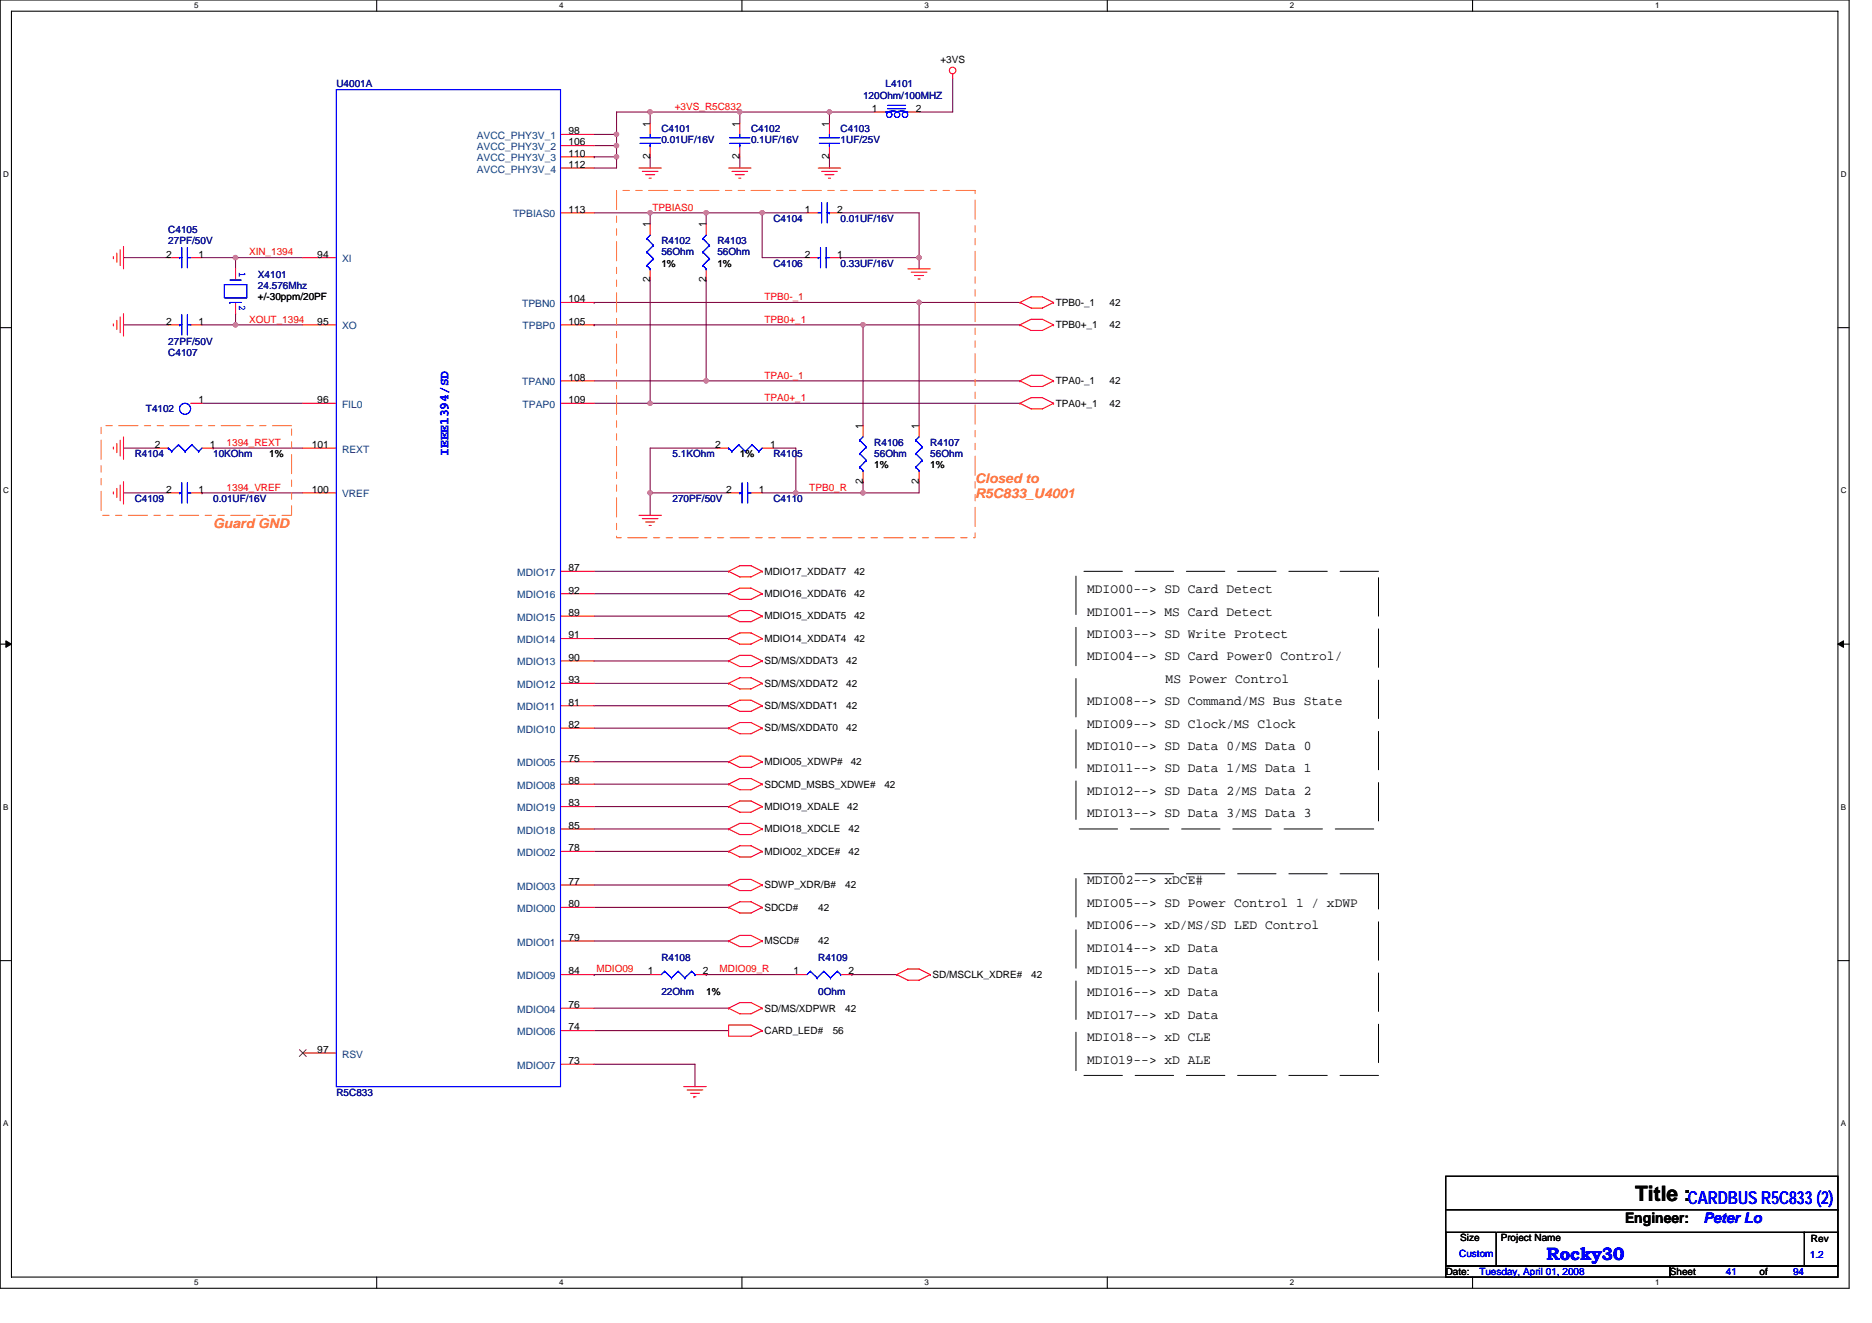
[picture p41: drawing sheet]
<svg xmlns="http://www.w3.org/2000/svg" width="297mm" height="210mm" viewBox="0 0 297 210" stroke-linecap="round" stroke-linejoin="round" font-family="sans-serif">
<defs><g id="words">
<text font-size="3.4" x="259.5" y="190.7">Title :</text>
<g font-size="2.8" fill="#00f">
<text x="267.8" y="191.1">CARDBUS R5C833 (2)</text>
<text x="245.4" y="200">Rocky30</text>
</g>
<text font-size="2.3" x="257.8" y="194.2">Engineer:</text>
<text font-size="2.3" fill="#00f" x="270.3" y="194.1">Peter Lo</text>
<text font-size="2.1" fill="#00f" x="71.2" y="72.4" transform="rotate(-90 71.2 72.4)">IEEE1394/SD</text>
<g font-size="2.1" fill="#ff8000">
<text x="154.7" y="76.6">Closed to</text>
<text x="33.8" y="83.7">Guard GND</text>
<text x="154.7" y="79.1">R5C833_U4001</text>
</g>
<g font-size="2.1">
<text x="172.5" y="94.1">MDIO00--&gt; SD Card Detect</text>
<text x="172.5" y="101.3">MDIO03--&gt; SD Write Protect</text>
<text x="172.5" y="97.7">MDIO01--&gt; MS Card Detect</text>
<text x="172.5" y="104.8">MDIO04--&gt; SD Card Power0 Control/</text>
<text x="172.5" y="111.9">MDIO08--&gt; SD Command/MS Bus State</text>
<text x="185" y="108.4">MS Power Control</text>
<text x="172.5" y="115.5">MDIO09--&gt; SD Clock/MS Clock</text>
<text x="172.5" y="119">MDIO10--&gt; SD Data 0/MS Data 0</text>
<text x="172.5" y="122.6">MDIO11--&gt; SD Data 1/MS Data 1</text>
<text x="172.5" y="129.7">MDIO13--&gt; SD Data 3/MS Data 3</text>
<text x="172.5" y="126.2">MDIO12--&gt; SD Data 2/MS Data 2</text>
<text x="172.5" y="143.9">MDIO05--&gt; SD Power Control 1 / xDWP</text>
<text x="172.5" y="140.4">MDIO02--&gt; xDCE#</text>
<text x="172.5" y="147.5">MDIO06--&gt; xD/MS/SD LED Control</text>
<text x="172.5" y="154.6">MDIO15--&gt; xD Data</text>
<text x="172.5" y="151">MDIO14--&gt; xD Data</text>
<text x="172.5" y="158.2">MDIO16--&gt; xD Data</text>
<text x="172.5" y="161.7">MDIO17--&gt; xD Data</text>
<text x="172.5" y="165.3">MDIO18--&gt; xD CLE</text>
<text x="172.5" y="168.8">MDIO19--&gt; xD ALE</text>
</g>
<g font-size="1.6">
<text x="149.2" y="9.9">+3VS</text>
<text x="138.4" y="17.8">1</text>
<text x="145.3" y="17.8">2</text>
<text x="90.2" y="21.3">98</text>
<text x="90.2" y="23.1">106</text>
<text x="103.1" y="20.1" transform="rotate(-90 103.1 20.1)">1</text>
<text x="117.4" y="20.1" transform="rotate(-90 117.4 20.1)">1</text>
<text x="131.6" y="20.1" transform="rotate(-90 131.6 20.1)">1</text>
<text x="90.2" y="24.9">110</text>
<text x="90.2" y="26.6">112</text>
<text x="103.1" y="25.3" transform="rotate(-90 103.1 25.3)">2</text>
<text x="117.4" y="25.3" transform="rotate(-90 117.4 25.3)">2</text>
<text x="131.6" y="25.3" transform="rotate(-90 131.6 25.3)">2</text>
<text x="90.2" y="33.8">113</text>
<text x="127.7" y="33.8">1</text>
<text x="132.9" y="33.8">2</text>
<text x="26.3" y="40.9">2</text>
<text x="31.5" y="40.9">1</text>
<text x="50.4" y="40.9">94</text>
<text x="103.1" y="36.1" transform="rotate(-90 103.1 36.1)">1</text>
<text x="112" y="36.1" transform="rotate(-90 112 36.1)">1</text>
<text x="127.7" y="40.9">2</text>
<text x="132.9" y="40.9">1</text>
<text x="40.9" y="47.6">+/-30ppm/20PF</text>
<text x="90.2" y="48">104</text>
<text x="103.1" y="44.8" transform="rotate(-90 103.1 44.8)">2</text>
<text x="104.9" y="42.3">1%</text>
<text x="112" y="44.8" transform="rotate(-90 112 44.8)">2</text>
<text x="113.8" y="42.3">1%</text>
<text x="26.3" y="51.5">2</text>
<text x="31.5" y="51.5">1</text>
<text x="50.4" y="51.5">95</text>
<text x="90.2" y="51.5">105</text>
<text x="167.5" y="48.5">TPB0-_1</text>
<text x="167.5" y="52.1">TPB0+_1</text>
<text x="176.1" y="48.5">42</text>
<text x="176.1" y="52.1">42</text>
<text x="31.5" y="64">1</text>
<text x="50.4" y="64">96</text>
<text x="90.2" y="60.4">108</text>
<text x="90.2" y="64">109</text>
<text x="167.5" y="61">TPA0-_1</text>
<text x="167.5" y="64.5">TPA0+_1</text>
<text x="176.1" y="61">42</text>
<text x="176.1" y="64.5">42</text>
<text x="24.6" y="71.1">2</text>
<text x="33.3" y="71.1">1</text>
<text x="49.5" y="71.1">101</text>
<text x="113.5" y="71.1">2</text>
<text x="122.2" y="71.1">1</text>
<text x="136.9" y="68.1" transform="rotate(-90 136.9 68.1)">1</text>
<text x="145.8" y="68.1" transform="rotate(-90 145.8 68.1)">1</text>
<text x="42.7" y="72.5">1%</text>
<text x="117.4" y="72.5">1%</text>
<text x="136.9" y="76.8" transform="rotate(-90 136.9 76.8)">2</text>
<text x="138.7" y="74.3">1%</text>
<text x="145.8" y="76.8" transform="rotate(-90 145.8 76.8)">2</text>
<text x="147.6" y="74.3">1%</text>
<text x="26.3" y="78.2">2</text>
<text x="31.5" y="78.2">1</text>
<text x="49.5" y="78.2">100</text>
<text x="115.2" y="78.2">2</text>
<text x="120.4" y="78.2">1</text>
<text x="90.2" y="94.2">92</text>
<text x="90.2" y="90.7">87</text>
<text x="121.3" y="94.8">MDIO16_XDDAT6</text>
<text x="121.3" y="91.2">MDIO17_XDDAT7</text>
<text x="135.5" y="94.8">42</text>
<text x="135.5" y="91.2">42</text>
<text x="90.2" y="101.3">91</text>
<text x="90.2" y="97.8">89</text>
<text x="121.3" y="98.3">MDIO15_XDDAT5</text>
<text x="121.3" y="101.9">MDIO14_XDDAT4</text>
<text x="135.5" y="98.3">42</text>
<text x="135.5" y="101.9">42</text>
<text x="90.2" y="104.9">90</text>
<text x="121.3" y="105.4">SD/MS/XDDAT3</text>
<text x="134.3" y="105.4">42</text>
<text x="90.2" y="112">81</text>
<text x="90.2" y="108.4">93</text>
<text x="121.3" y="109">SD/MS/XDDAT2</text>
<text x="121.3" y="112.5">SD/MS/XDDAT1</text>
<text x="134.3" y="109">42</text>
<text x="134.3" y="112.5">42</text>
<text x="90.2" y="115.5">82</text>
<text x="121.3" y="116.1">SD/MS/XDDAT0</text>
<text x="134.3" y="116.1">42</text>
<text x="90.2" y="120.9">75</text>
<text x="90.2" y="124.4">88</text>
<text x="121.3" y="121.4">MDIO05_XDWP#</text>
<text x="121.3" y="125">SDCMD_MSBS_XDWE#</text>
<text x="135" y="121.4">42</text>
<text x="140.3" y="125">42</text>
<text x="90.2" y="131.6">85</text>
<text x="90.2" y="128">83</text>
<text x="121.3" y="128.5">MDIO19_XDALE</text>
<text x="134.4" y="128.5">42</text>
<text x="90.2" y="135.1">78</text>
<text x="121.3" y="135.7">MDIO02_XDCE#</text>
<text x="121.3" y="132.1">MDIO18_XDCLE</text>
<text x="134.6" y="135.7">42</text>
<text x="134.6" y="132.1">42</text>
<text x="90.2" y="144">80</text>
<text x="90.2" y="140.4">77</text>
<text x="121.3" y="141">SDWP_XDR/B#</text>
<text x="134.1" y="141">42</text>
<text x="90.2" y="149.3">79</text>
<text x="121.3" y="149.9">MSCD#</text>
<text x="121.3" y="144.5">SDCD#</text>
<text x="129.8" y="144.5">42</text>
<text x="129.8" y="149.9">42</text>
<text x="90.2" y="154.7">84</text>
<text x="102.8" y="154.7">1</text>
<text x="111.5" y="154.7">2</text>
<text x="125.9" y="154.7">1</text>
<text x="134.6" y="154.7">2</text>
<text x="148" y="155.2">SD/MSCLK_XDRE#</text>
<text x="163.6" y="155.2">42</text>
<text x="90.2" y="160">76</text>
<text x="112.1" y="157.9">1%</text>
<text x="121.3" y="160.5">SD/MS/XDPWR</text>
<text x="134.1" y="160.5">42</text>
<text x="50.4" y="167.1">97</text>
<text x="90.2" y="163.6">74</text>
<text x="121.3" y="164.1">CARD_LED#</text>
<text x="132.1" y="164.1">56</text>
<text x="90.2" y="168.9">73</text>
<text x="231.7" y="197">Size</text>
<text x="238.1" y="197">Project Name</text>
<text x="287.4" y="197.2">Rev</text>
<text x="229.4" y="202.3">Date:</text>
<text x="265" y="202.3">Sheet</text>
<text x="279.2" y="202.3">of</text>
</g>
<g font-size="1.6" fill="#000080">
<text x="53.4" y="13.9">U4001A</text>
<text x="136.9" y="15.6">120Ohm/100MHZ</text>
<text x="140.5" y="13.9">L4101</text>
<text x="104.9" y="21">C4101</text>
<text x="104.9" y="22.8">0.01UF/16V</text>
<text x="119.2" y="21">C4102</text>
<text x="119.2" y="22.8">0.1UF/16V</text>
<text x="133.4" y="21">C4103</text>
<text x="133.4" y="22.8">1UF/25V</text>
<text x="122.7" y="35.2">C4104</text>
<text x="133.4" y="35.2">0.01UF/16V</text>
<text x="26.7" y="37">C4105</text>
<text x="26.7" y="38.8">27PF/50V</text>
<text x="104.9" y="38.8">R4102</text>
<text x="104.9" y="40.5">56Ohm</text>
<text x="113.8" y="38.8">R4103</text>
<text x="113.8" y="40.5">56Ohm</text>
<text x="40.9" y="44.1">X4101</text>
<text x="40.9" y="45.9">24.576Mhz</text>
<text x="122.7" y="42.3">C4106</text>
<text x="133.4" y="42.3">0.33UF/16V</text>
<text x="26.7" y="56.5">C4107</text>
<text x="26.7" y="54.8">27PF/50V</text>
<text x="23.2" y="65.4">T4102</text>
<text x="138.7" y="70.8">R4106</text>
<text x="147.6" y="70.8">R4107</text>
<text x="21.4" y="72.5">R4104</text>
<text x="33.8" y="72.5">10KOhm</text>
<text x="106.7" y="72.5">5.1KOhm</text>
<text x="122.7" y="72.5">R4105</text>
<text x="138.7" y="72.5">56Ohm</text>
<text x="147.6" y="72.5">56Ohm</text>
<text x="21.4" y="79.7">C4109</text>
<text x="33.8" y="79.7">0.01UF/16V</text>
<text x="106.7" y="79.7">270PF/50V</text>
<text x="122.7" y="79.7">C4110</text>
<text x="104.9" y="152.5">R4108</text>
<text x="129.8" y="152.5">R4109</text>
<text x="104.9" y="157.9">22Ohm</text>
<text x="129.8" y="157.9">0Ohm</text>
<text x="53.4" y="173.9">R5C833</text>
</g>
<g font-size="1.6" fill="#f00">
<text x="107.1" y="17.4">+3VS_R5C832</text>
<text x="103.5" y="33.4">TPBIAS0</text>
<text x="39.5" y="40.5">XIN_1394</text>
<text x="121.3" y="47.6">TPB0-_1</text>
<text x="39.5" y="51.2">XOUT_1394</text>
<text x="121.3" y="51.2">TPB0+_1</text>
<text x="121.3" y="60.1">TPA0-_1</text>
<text x="121.3" y="63.6">TPA0+_1</text>
<text x="36" y="70.8">1394_REXT</text>
<text x="36" y="77.9">1394_VREF</text>
<text x="128.4" y="77.9">TPB0_R</text>
<text x="94.6" y="154.3">MDIO09</text>
<text x="114.2" y="154.3">MDIO09_R</text>
</g>
<g font-size="1.6" fill="#004080">
<text x="75.6" y="22.1">AVCC_PHY3V_1</text>
<text x="75.6" y="23.8">AVCC_PHY3V_2</text>
<text x="75.6" y="25.6">AVCC_PHY3V_3</text>
<text x="75.6" y="27.4">AVCC_PHY3V_4</text>
<text x="81.4" y="34.5">TPBIAS0</text>
<text x="54.3" y="41.6">XI</text>
<text x="54.3" y="52.3">XO</text>
<text x="82.8" y="48.7">TPBN0</text>
<text x="82.9" y="52.3">TPBP0</text>
<text x="54.3" y="64.7">FIL0</text>
<text x="82.8" y="61.2">TPAN0</text>
<text x="82.9" y="64.7">TPAP0</text>
<text x="54.3" y="71.8">REXT</text>
<text x="54.3" y="79">VREF</text>
<text x="82.1" y="95">MDIO16</text>
<text x="82.1" y="91.4">MDIO17</text>
<text x="82.1" y="98.5">MDIO15</text>
<text x="82.1" y="105.6">MDIO13</text>
<text x="82.1" y="102.1">MDIO14</text>
<text x="82.1" y="112.7">MDIO11</text>
<text x="82.1" y="109.2">MDIO12</text>
<text x="82.1" y="116.3">MDIO10</text>
<text x="82.1" y="121.6">MDIO05</text>
<text x="82.1" y="125.2">MDIO08</text>
<text x="82.1" y="128.7">MDIO19</text>
<text x="82.1" y="135.8">MDIO02</text>
<text x="82.1" y="132.3">MDIO18</text>
<text x="82.1" y="141.2">MDIO03</text>
<text x="82.1" y="144.7">MDIO00</text>
<text x="82.1" y="155.4">MDIO09</text>
<text x="82.1" y="150.1">MDIO01</text>
<text x="82.1" y="160.7">MDIO04</text>
<text x="54.3" y="167.9">RSV</text>
<text x="82.1" y="164.3">MDIO06</text>
<text x="82.1" y="169.6">MDIO07</text>
</g>
<g font-size="1.6" fill="#00f">
<text x="38" y="43.2" transform="rotate(90 38 43.2)">1</text>
<text x="38" y="48.4" transform="rotate(90 38 48.4)">2</text>
<text x="231.5" y="199.5">Custom</text>
<text x="234.7" y="202.3">Tuesday, April 01, 2008</text>
<text x="273.9" y="202.3">41</text>
<text x="284.5" y="202.3">94</text>
<text x="287.2" y="199.7">1.2</text>
</g>
<g font-size="1.3">
<text x="30.8" y="1.3">5</text>
<text x="88.7" y="1.3">4</text>
<text x="146.7" y="1.3">3</text>
<text x="204.7" y="1.3">2</text>
<text x="262.6" y="1.3">1</text>
<text x=".5" y="28">D</text>
<text x="292.1" y="28">D</text>
<text x=".5" y="78.3">C</text>
<text x="292.1" y="78.3">C</text>
<text x=".5" y="128.5">B</text>
<text x="292.1" y="128.5">B</text>
<text x=".5" y="178.7">A</text>
<text x="292.1" y="178.7">A</text>
<text x="30.8" y="204">5</text>
<text x="88.7" y="204">4</text>
<text x="146.7" y="204">3</text>
<text x="204.7" y="204">2</text>
<text x="262.6" y="204">1</text>
</g>
</g></defs>
<path d="M0 0h293.4v204.5h-293.4zM1.8 1.8h289.8v200.9h-289.8z" fill="none" stroke="#000" stroke-width=".17"/>
<g fill="#fff">
<path d="M30.8 .2h.7v1.4h-.7z"/>
<path d="M30.8 202.9h.7v1.4h-.7z"/>
</g>
<path d="M59.8 0v1.8M59.8 202.7v1.8" fill="none" stroke="#000" stroke-width=".17"/>
<g fill="#fff">
<path d="M88.7 .2h.7v1.4h-.7z"/>
<path d="M88.7 202.9h.7v1.4h-.7z"/>
</g>
<path d="M117.7 0v1.8M117.7 202.7v1.8" fill="none" stroke="#000" stroke-width=".17"/>
<g fill="#fff">
<path d="M146.7 .2h.7v1.4h-.7z"/>
<path d="M146.7 202.9h.7v1.4h-.7z"/>
</g>
<path d="M175.7 0v1.8M175.7 202.7v1.8" fill="none" stroke="#000" stroke-width=".17"/>
<g fill="#fff">
<path d="M204.7 .2h.7v1.4h-.7z"/>
<path d="M204.7 202.9h.7v1.4h-.7z"/>
</g>
<path d="M233.7 0v1.8M233.7 202.7v1.8" fill="none" stroke="#000" stroke-width=".17"/>
<g fill="#fff">
<path d="M262.6 .2h.7v1.4h-.7z"/>
<path d="M262.6 202.9h.7v1.4h-.7z"/>
<path d="M.5 26.9h.9v1.4h-.9z"/>
<path d="M292.1 26.9h.9v1.4h-.9z"/>
<path d="M.5 77.1h.9v1.4h-.9z"/>
<path d="M292.1 77.1h.9v1.4h-.9z"/>
</g>
<path d="M0 52h1.8M291.6 52h1.8" fill="none" stroke="#000" stroke-width=".17"/>
<g fill="#fff">
<path d="M.5 127.3h.8v1.5h-.8z"/>
<path d="M292.1 127.3h.8v1.5h-.8z"/>
</g>
<path d="M0 102.2h1.8M291.6 102.2h1.8" fill="none" stroke="#000" stroke-width=".17"/>
<path d="M.9 101.7l.9 .5-.9 .5zM291.6 102.2l.9-.5v1z" fill="#000" stroke="#000" stroke-width=".16"/>
<g fill="#fff">
<path d="M.5 177.6h.8v1.4h-.8z"/>
<path d="M292.1 177.6h.8v1.4h-.8z"/>
</g>
<path d="M0 152.5h1.8M291.6 152.5h1.8M229.4 186.7h62.2v14.2h-62.2zM229.4 195.6h8v5.3h-8zM229.4 192h62.2M237.6 195.6h48.7M286.3 195.6h5.3v5.3h-5.3zM286.3 195.6h.1M291.6 192h.1M229.4 200.9h35.6v1.8h-35.6zM265 200.9h26.6v1.8h-26.6z" fill="none" stroke="#000" stroke-width=".17"/>
<g fill="none" stroke="#800040" stroke-width=".17">
<path d="M103.2 17.8v1.8M103.2 17.8h.1M103.2 17.8h-5.4v3.5M103.2 17.8h35.5M117.4 17.8v1.8M117.4 17.8h.1M131.6 17.8h.1M131.6 17.8v1.8M151.2 12.4v5.4h-5.4M94.3 33.8h8.9M94.3 21.3h3.5M94.3 24.9h.1"/>
<path d="M94.3 23.1h3.5M94.3 24.9h3.5M97.8 24.9v1.8h-3.5M97.8 21.3h.1M97.8 23.1h.1M97.8 21.3v3.6M103.2 24.9v1.8M103.2 33.8h.1M103.2 33.8v1.8M103.2 33.8h24.9M112.1 33.8v1.8M112.1 33.8h.1"/>
<path d="M117.4 24.9v1.8M120.9 33.8h.1M120.9 33.8v7.1h7.2M131.6 24.9v1.8M133.4 33.8h12.4v7.1M19.6 51.6h7.1M19.6 40.9h7.1M32 40.9h5.4M32 51.6h5.4M37.4 51.6h.1M37.4 40.9h.1M37.4 49.8h.1"/>
<path d="M37.4 40.9v1.8M37.4 40.9h10.6M37.4 51.6h10.6M37.4 49.8v1.8M94.3 48h.1M94.3 51.6h.1M94.3 51.6h67.5M94.3 48h67.5M103.2 44.4v19.6M112.1 44.4v16.1M133.4 40.9h.1M133.4 40.9h12.4"/>
<path d="M136.9 51.6h.1M136.9 51.6v16M145.8 40.9v1.8M145.8 48v19.6M145.8 48h.1M19.6 78.2h7.1M19.6 71.1h5.3M32 78.2h.1M32 64h16M32 78.2h16M33.8 71.1h.1M33.8 71.1h14.2"/>
<path d="M94.3 64h8.9M94.3 60.5h17.8M103.2 78.2h.1M103.2 78.2h12.4M103.2 64h.1M103.2 78.2v3.6M103.2 64h58.6M112.1 60.5h.1M112.1 60.5h49.7M113.8 71.1h-10.6v7.1M120.9 78.2h5.4M122.7 71.1h3.6v7.1"/>
<path d="M126.3 78.2h.1M126.3 78.2h10.6M136.9 76.5h.1M136.9 76.5v1.7M145.8 76.5v1.7h-8.9M94.3 94.2h21.3M94.3 97.8h21.3M94.3 90.7h21.3M94.3 108.5h21.3M94.3 112h21.3M94.3 115.6h21.3M94.3 104.9h21.3"/>
<path d="M94.3 101.3h21.3M94.3 124.5h21.3M94.3 120.9h21.3M94.3 131.6h21.3M94.3 128h21.3M94.3 135.1h21.3M94.3 140.5h21.3M94.3 149.4h21.3M94.3 144h21.3M94.3 154.7h.1M94.3 154.7h8.9M112.1 154.7h.1"/>
<path d="M112.1 154.7h14.2M135.2 154.7h.1M135.2 154.7h7.1M94.3 168.9h16v3.6M94.3 160h21.3M94.3 163.6h21.3"/>
</g>
<g fill="#f0f" stroke="#f0f" stroke-width=".17">
<circle cx="103.2" cy="78.2" r=".35"/>
<circle cx="136.9" cy="78.2" r=".35"/>
<circle cx="145.8" cy="40.9" r=".35"/>
<circle cx="131.6" cy="17.8" r=".35"/>
<circle cx="120.9" cy="33.8" r=".35"/>
<circle cx="103.2" cy="33.8" r=".35"/>
<circle cx="112" cy="60.4" r=".35"/>
<circle cx="136.9" cy="51.5" r=".35"/>
<circle cx="145.8" cy="48" r=".35"/>
<circle cx="97.8" cy="24.9" r=".35"/>
<circle cx="103.2" cy="64" r=".35"/>
<circle cx="37.4" cy="40.9" r=".35"/>
<circle cx="97.8" cy="21.3" r=".35"/>
<circle cx="103.2" cy="17.8" r=".35"/>
<circle cx="37.4" cy="51.5" r=".35"/>
<circle cx="117.4" cy="17.8" r=".35"/>
<circle cx="112" cy="33.8" r=".35"/>
<circle cx="126.3" cy="78.2" r=".35"/>
<circle cx="97.8" cy="23.1" r=".35"/>
</g>
<g fill="none" stroke="#f00" stroke-width=".17">
<path d="M103.2 19.6v1.7M117.4 19.6v1.7M131.6 19.6v1.7M138.7 17.8h1.8M144.1 17.8h1.7M151.2 11.7v.7M19.1 39.6v2.5M19.6 39.1v3.6M88.9 33.8h5.4M88.9 21.3h5.4M88.9 23.1h5.4M88.9 24.9h5.4"/>
<path d="M88.9 26.7h5.4M101.4 26.7h3.5M101.9 27.2h2.5M102.4 27.7h1.5M103 28.3h.3M103.2 23.1v1.8M103.2 35.6v1.7M112.1 35.6v1.7M115.6 26.7h3.6M116.1 27.2h2.5M116.7 27.7h1.4M117.2 28.3h.4"/>
<path d="M117.4 23.1v1.8M128.1 33.8h1.7M129.8 26.7h3.6M130.4 27.2h2.5M130.9 27.7h1.4M131.4 28.3h.4M131.6 23.1v1.8M131.6 33.8h1.8M18 40.7v.4M18 51.4v.3M18.5 40.2v1.4M18.5 50.8v1.5"/>
<path d="M19.1 50.3v2.5M19.6 49.8v3.5M26.7 40.9h1.8M26.7 51.6h1.8M30.3 40.9h1.7M30.3 51.6h1.7M37.4 42.7v1.7M37.4 48v1.8M48 40.9h5.4M48 51.6h5.4M88.9 51.6h5.4M88.9 48h5.4"/>
<path d="M103.2 42.7v1.7M112.1 42.7v1.7M128.1 40.9h1.7M131.6 40.9h1.8M144.1 42.7h3.5M144.6 43.2h2.5M145.1 43.7h1.5M145.7 44.3h.3M161.8 48l1.8-.9h1.8l1.8 .9M161.8 48l1.8 .9h1.8l1.8-.9M161.8 48h.1M161.8 51.6l1.8-.9h1.8l1.8 .9"/>
<path d="M161.8 51.6l1.8 .9h1.8l1.8-.9M161.8 51.6h.1M167.2 48h.1M167.2 51.6h.1M18 71v.3M18 78.1v.3M18.5 70.4v1.4M18.5 77.5v1.5M19.1 69.9v2.5M19.1 77v2.5M19.6 69.3v3.6M19.6 76.5v3.5"/>
<path d="M24.9 71.1h1.8M26.7 78.2h1.8M30.3 78.2h1.7M30.3 64h1.7M32 71.1h1.8M48 78.2h5.4M48 71.1h5.4M48 64h5.4M88.9 64h5.4M88.9 60.5h5.4M113.8 71.1h1.8M115.6 78.2h1.8"/>
<path d="M119.2 78.2h1.7M120.9 71.1h1.8M136.9 67.6v1.7M136.9 74.7v1.8M145.8 67.6v1.7M145.8 74.7v1.8M161.8 60.5l1.8-.9h1.8l1.8 .9M161.8 60.5l1.8 .8h1.8l1.8-.8M161.8 60.5h.1M161.8 64l1.8-.9h1.8l1.8 .9M161.8 64l1.8 .9h1.8l1.8-.9M161.8 64h.1"/>
<path d="M167.2 60.5h.1M167.2 64h.1M88.9 97.8h5.4M88.9 94.2h5.4M88.9 90.7h5.4M101.4 81.8h3.5M101.9 82.3h2.5M102.4 82.8h1.5M103 83.4h.3M115.6 94.2l1.8 .9h1.8l1.7-.9M115.6 94.2h.1M115.6 94.2l1.8-.9h1.8l1.7 .9"/>
<path d="M115.6 97.8l1.8 .9h1.8l1.7-.9M115.6 97.8h.1M115.6 97.8l1.8-.9h1.8l1.7 .9M115.6 90.7l1.8 .9h1.8l1.7-.9M115.6 90.7h.1M115.6 90.7l1.8-.9h1.8l1.7 .9M120.9 94.2h.1M120.9 97.8h.1M120.9 90.7h.1M88.9 104.9h5.4M88.9 115.6h5.4M88.9 112h5.4"/>
<path d="M88.9 108.5h5.4M88.9 101.3h5.4M115.6 115.6l1.8 .9h1.8l1.7-.9M115.6 115.6h.1M115.6 115.6l1.8-.9h1.8l1.7 .9M115.6 108.5l1.8 .8h1.8l1.7-.8M115.6 108.5h.1M115.6 108.5l1.8-.9h1.8l1.7 .9M115.6 104.9l1.8 .9h1.8l1.7-.9M115.6 104.9h.1M115.6 104.9l1.8-.9h1.8l1.7 .9M115.6 112l1.8 .9h1.8l1.7-.9"/>
<path d="M115.6 112h.1M115.6 112l1.8-.9h1.8l1.7 .9M115.6 101.3l1.8 .9h1.8l1.7-.9M115.6 101.3h.1M115.6 101.3l1.8-.8h1.8l1.7 .8M120.9 115.6h.1M120.9 108.5h.1M120.9 104.9h.1M120.9 112h.1M120.9 101.3h.1M88.9 120.9h5.4M88.9 124.5h5.4"/>
<path d="M88.9 135.1h5.4M88.9 131.6h5.4M88.9 128h5.4M115.6 120.9l1.8 .9h1.8l1.7-.9M115.6 120.9h.1M115.6 120.9l1.8-.9h1.8l1.7 .9M115.6 124.5l1.8 .8h1.8l1.7-.8M115.6 124.5h.1M115.6 124.5l1.8-.9h1.8l1.7 .9M115.6 128l1.8 .9h1.8l1.7-.9M115.6 128h.1M115.6 128l1.8-.9h1.8l1.7 .9"/>
<path d="M115.6 135.1l1.8 .9h1.8l1.7-.9M115.6 135.1h.1M115.6 135.1l1.8-.9h1.8l1.7 .9M115.6 131.6l1.8 .9h1.8l1.7-.9M115.6 131.6h.1M115.6 131.6l1.8-.9h1.8l1.7 .9M120.9 120.9h.1M120.9 124.5h.1M120.9 128h.1M120.9 135.1h.1M120.9 131.6h.1M88.9 154.7h5.4"/>
<path d="M88.9 144h5.4M88.9 140.5h5.4M88.9 149.4h5.4M103.2 154.7h1.7M110.3 154.7h1.8M115.6 149.4l1.8 .8h1.8l1.7-.8M115.6 149.4h.1M115.6 149.4l1.8-.9h1.8l1.7 .9M115.6 144l1.8 .9h1.8l1.7-.9M115.6 144h.1M115.6 144l1.8-.9h1.8l1.7 .9M115.6 140.5l1.8 .9h1.8l1.7-.9"/>
<path d="M115.6 140.5h.1M115.6 140.5l1.8-.9h1.8l1.7 .9M120.9 149.4h.1M120.9 144h.1M120.9 140.5h.1M126.3 154.7h1.8M133.4 154.7h1.8M142.3 154.7l1.8 .9h1.7l1.8-.9M142.3 154.7h.1M142.3 154.7l1.8-.9h1.7l1.8 .9M147.6 154.7h.1M48 167.1h5.4"/>
<path d="M88.9 160h5.4M88.9 163.6h5.4M88.9 168.9h5.4M108.5 172.5h3.6M109 173h2.5M109.6 173.5h1.4M110.1 174.1h.1M110.1 174.1h.3M115.6 160l1.8 .9h1.8l1.7-.9M115.6 160h.1M115.6 160l1.8-.9h1.8l1.7 .9M115.6 162.7h3.6l1.7 .9-1.7 .9h-3.6z"/>
<path d="M120.9 160h.1M120.9 163.6h.1"/>
<circle cx="151.2" cy="11.2" r=".52"/>
</g>
<path d="M97.8 30.2h56.9v55.1h-56.9zM16 67.6h30.3v14.2h-30.3z" fill="none" stroke="#ff8000" stroke-width=".16" stroke-dasharray="3 1 1 1 1 1"/>
<path d="M170.7 90.7h48v40.9h-48zM170.7 138.7h48v32h-48z" fill="none" stroke="#000" stroke-width=".16" stroke-dasharray="6.1 2"/>
<g fill="none" stroke="#00f" stroke-width=".17">
<path d="M53.4 14.2h35.5v158.3h-35.5zM140.5 17.8h.5M140.9 17.3h2.8M140.9 16.7h2.8M141 17.7l.6-.1 .7 .1M142.4 17.7l.7-.1 .6 .1M143.5 17.8h.6M28.8 39.3v3.2M29.7 39.3v3.2M101.6 21.9h3.2M101.6 22.8h3.2M102.6 37.9h.1"/>
<path d="M102.6 37.9l1.1 1M103.2 21.3v.6M103.2 23.1h.1M103.2 22.8v.3M103.2 37.3l-.6 .6M103.7 38.9h.1M103.7 38.9l-1.1 1.1M111.5 37.9h.1M111.5 37.9l1.1 1M112.1 37.3l-.6 .6M112.6 38.9h.1M112.6 38.9l-1.1 1.1"/>
<path d="M115.8 21.9h3.2M115.8 22.8h3.2M117.4 21.3v.6M117.4 23.1h.1M117.4 22.8v.3M129.8 33.8h.6M130 21.9h3.2M130 22.8h3.2M130.2 39.3v3.2M130.4 32.2v3.2M131.1 39.3v3.2M131.3 32.2v3.2"/>
<path d="M131.3 33.8h.3M131.6 21.3v.6M131.6 23.1h.1M131.6 33.8h.1M131.6 22.8v.3M28.5 40.9h.1M28.5 51.6h.1M28.5 40.9h.3M28.5 51.6h.3M28.8 50v3.2M29.7 40.9h.6M29.7 50v3.2"/>
<path d="M29.7 51.6h.6M35.6 45.2h3.6v2.1h-3.6zM36.5 44.4h1.8M36.5 48h.1M36.5 48h1.8M102.6 42.1h.1M102.6 40h.1M102.6 42.1l.6 .6M102.6 40l1.1 1.1M103.2 42.7h.1M103.7 41.1h.1M103.7 41.1l-1.1 1"/>
<path d="M111.5 42.1h.1M111.5 40h.1M111.5 42.1l.6 .6M111.5 40l1.1 1.1M112.1 42.7h.1M112.6 41.1h.1M112.6 41.1l-1.1 1M129.8 40.9h.1M129.8 40.9h.4M131.1 40.9h.5M26.7 71.1h.1M26.7 71.1l.5 .5"/>
<path d="M27.2 71.6h.1M28.3 70.6h.1M28.3 70.6l1.1 1M28.3 70.6l-1.1 1M28.5 78.2h.1M28.5 78.2h.3M28.8 76.6v3.2M29.4 71.6h.1M29.7 76.6v3.2M29.7 78.2h.6M30.4 70.6h.1M30.4 70.6l1.1 1"/>
<path d="M30.4 70.6l-1 1M31.5 71.6h.1M32 71.1l-.5 .5M115.6 71.1h.1M115.6 71.1l.5 .5M116.1 71.6h.1M117.2 70.6h.1M117.2 70.6l1.1 1M117.2 70.6l-1.1 1M117.4 78.2h.1M117.4 78.2h.3M117.7 76.6v3.2"/>
<path d="M118.3 71.6h.1M118.6 76.6v3.2M118.6 78.2h.6M119.3 70.6h.1M119.3 70.6l1.1 1M119.3 70.6l-1 1M120.4 71.6h.1M120.9 71.1l-.5 .5M136.4 74.1h.1M136.4 69.9h.1M136.4 72h.1M136.4 74.1l.5 .6"/>
<path d="M136.4 72l1.1 1.1M136.4 69.9l1.1 1.1M136.9 74.7h.1M136.9 69.3l-.5 .6M137.5 73.1h.1M137.5 71h.1M137.5 73.1l-1.1 1M137.5 71l-1.1 1M145.3 74.1h.1M145.3 69.9h.1M145.3 72h.1M145.3 74.1l.5 .6"/>
<path d="M145.3 72l1.1 1.1M145.3 69.9l1.1 1.1M145.8 74.7h.1M145.8 69.3l-.5 .6M146.4 73.1h.1M146.4 71h.1M146.4 73.1l-1.1 1M146.4 71l-1.1 1M105.5 154.2h.1M105.5 154.2l1 1M105.5 154.2l-.6 .5M106.5 155.2h.1"/>
<path d="M107.6 154.2h.1M107.6 154.2l1.1 1M107.6 154.2l-1.1 1M108.7 155.2h.1M109.7 154.2h.1M109.7 154.2l.6 .5M109.7 154.2l-1 1M110.3 154.7h.1M128.6 154.2h.1M128.6 154.2l1.1 1M128.6 154.2l-.5 .5M129.7 155.2h.1"/>
<path d="M130.7 154.2h.1M130.7 154.2l1.1 1M130.7 154.2l-1 1M131.8 155.2h.1M132.9 154.2h.1M132.9 154.2l.5 .5M132.9 154.2l-1.1 1M133.4 154.7h.1"/>
<circle cx="141.1" cy="18.2" r=".43"/>
<circle cx="142.4" cy="18.2" r=".43"/>
<circle cx="143.6" cy="18.2" r=".43"/>
<circle cx="29.4" cy="64.9" r=".88"/>
</g>
<path d="M47.5 166.6l1.1 1.1M48.6 166.6l-1.1 1.1" fill="none" stroke="#804000" stroke-width=".16"/>
<use href="#words"/>
</svg>
